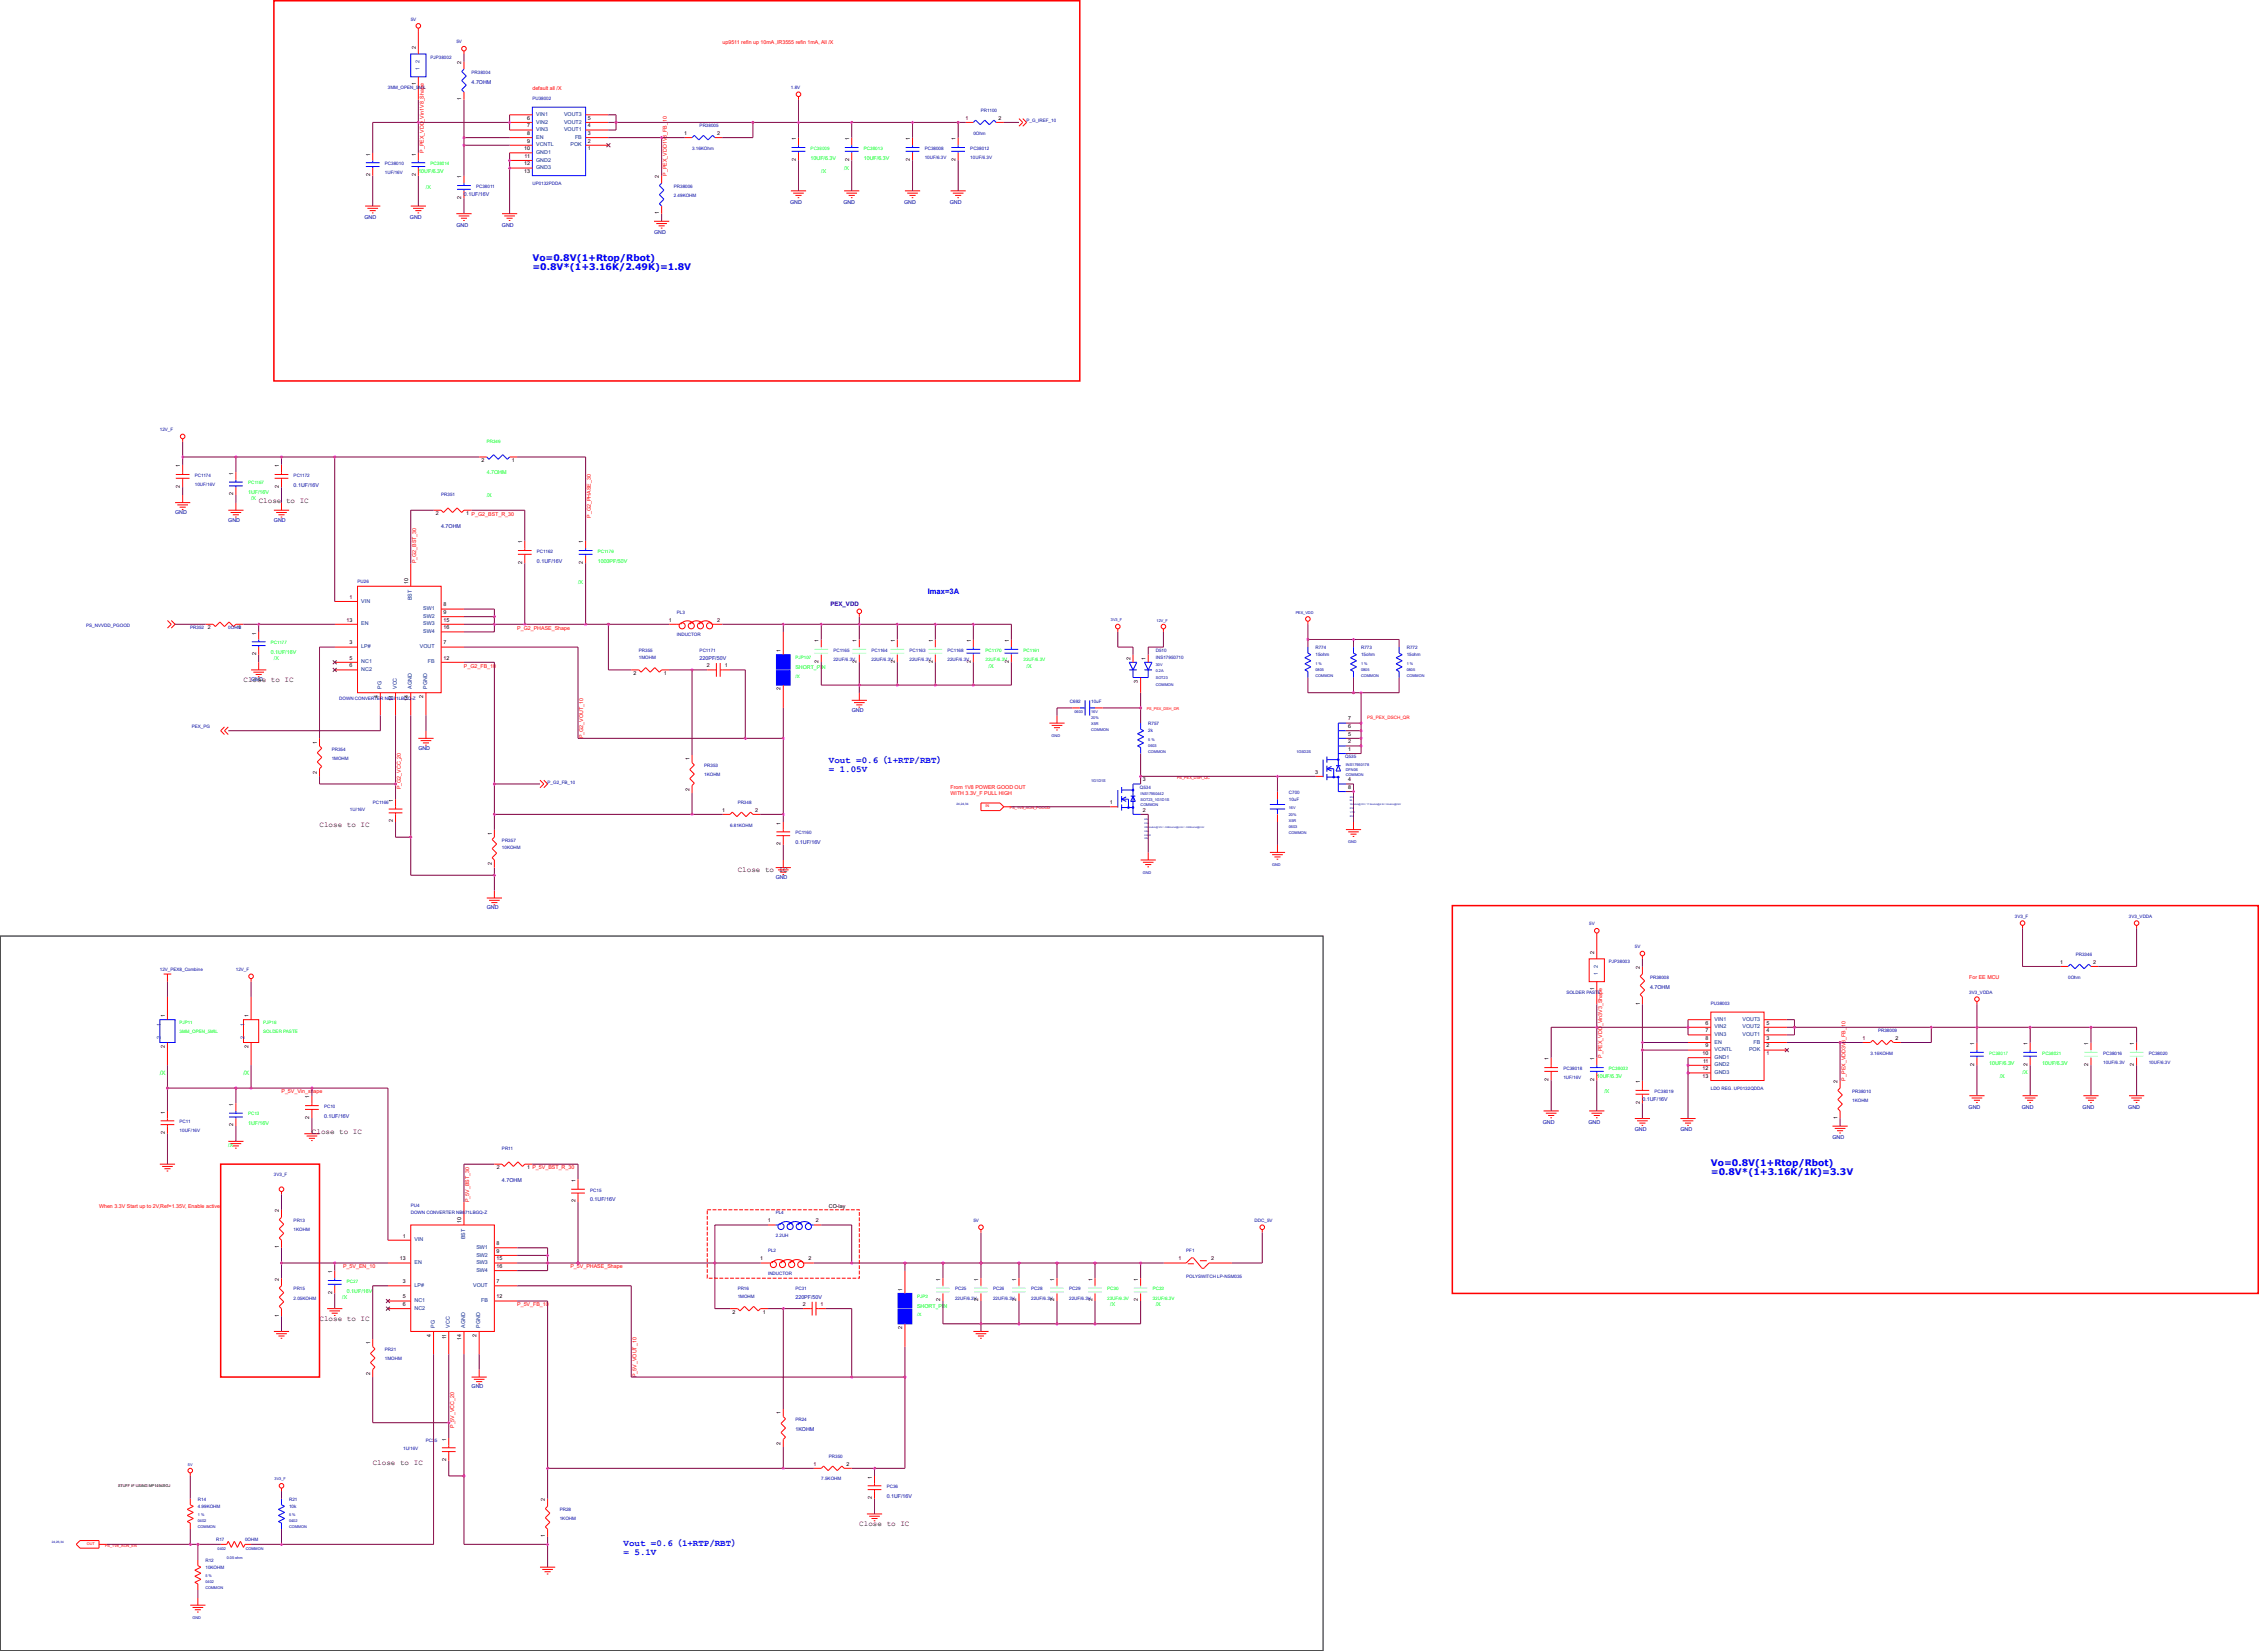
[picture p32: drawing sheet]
<svg xmlns="http://www.w3.org/2000/svg" width="271mm" height="198mm" viewBox="0 0 271 198" stroke-linecap="round" stroke-linejoin="round" font-family="sans-serif">
<defs><g id="words">
<g font-size="1.1" fill="#00f">
<text x="64" y="31.3">Vo=0.8V(1+Rtop/Rbot)</text>
<text x="64" y="32.4">=0.8V*(1+3.16K/2.49K)=1.8V</text>
<text x="99.6" y="91.6">Vout =0.6（1+RTP/RBT）</text>
<text x="99.6" y="92.7">= 1.05V</text>
<text x="205.5" y="140">Vo=0.8V(1+Rtop/Rbot)</text>
<text x="205.5" y="141.1">=0.8V*(1+3.16K/1K)=3.3V</text>
<text x="74.9" y="185.7">Vout =0.6（1+RTP/RBT）</text>
<text x="74.9" y="186.8">= 5.1V</text>
</g>
<g font-size=".9">
<text x="31.1" y="60.4">Close to IC</text>
<text x="29.3" y="81.9">Close to IC</text>
<text x="38.4" y="99.3">Close to IC</text>
<text x="88.6" y="104.8">Close to IC</text>
<text x="37.5" y="136.2">Close to IC</text>
<text x="38.4" y="158.7">Close to IC</text>
<text x="44.8" y="176">Close to IC</text>
<text x="103.2" y="183.3">Close to IC</text>
</g>
<text font-size=".9" fill="#00f" x="111.5" y="71.3">Imax=3A</text>
<text font-size=".7" fill="#0000a0" x="99.8" y="72.8">PEX_VDD</text>
<g font-size=".7" fill="#0f0">
<text x="19.2" y="129.2">/X</text>
<text x="29.3" y="129.2">/X</text>
</g>
<g font-size=".6">
<text x="49.9" y="5.9" transform="rotate(-90 49.9 5.9)">2</text>
<text x="49.9" y="10.2" transform="rotate(-90 49.9 10.2)">1</text>
<text x="55.4" y="7.7" transform="rotate(-90 55.4 7.7)">2</text>
<text x="55.4" y="12" transform="rotate(-90 55.4 12)">1</text>
<text x="63.3" y="14.4">6</text>
<text x="63.3" y="15.3">7</text>
<text x="63.3" y="16.2">8</text>
<text x="63.3" y="17.1">9</text>
<text x="70.6" y="17.1">2</text>
<text x="70.6" y="16.2">3</text>
<text x="70.6" y="15.3">4</text>
<text x="70.6" y="14.4">5</text>
<text x="82.2" y="16.2">1</text>
<text x="86.2" y="16.2">2</text>
<text x="95.6" y="16.9" transform="rotate(-90 95.6 16.9)">1</text>
<text x="102" y="16.9" transform="rotate(-90 102 16.9)">1</text>
<text x="109.3" y="16.9" transform="rotate(-90 109.3 16.9)">1</text>
<text x="114.8" y="16.9" transform="rotate(-90 114.8 16.9)">1</text>
<text x="116" y="14.4">1</text>
<text x="120" y="14.4">2</text>
<text x="44.5" y="21.1" transform="rotate(-90 44.5 21.1)">2</text>
<text x="44.5" y="18.7" transform="rotate(-90 44.5 18.7)">1</text>
<text x="49.9" y="21.1" transform="rotate(-90 49.9 21.1)">2</text>
<text x="49.9" y="18.7" transform="rotate(-90 49.9 18.7)">1</text>
<text x="55.4" y="23.9" transform="rotate(-90 55.4 23.9)">2</text>
<text x="55.4" y="21.4" transform="rotate(-90 55.4 21.4)">1</text>
<text x="63" y="18">10</text>
<text x="63" y="19.9">12</text>
<text x="63" y="20.8">13</text>
<text x="63" y="19">11</text>
<text x="70.6" y="18">1</text>
<text x="79.2" y="21.4" transform="rotate(-90 79.2 21.4)">2</text>
<text x="95.6" y="19.3" transform="rotate(-90 95.6 19.3)">2</text>
<text x="102" y="19.3" transform="rotate(-90 102 19.3)">2</text>
<text x="109.3" y="19.3" transform="rotate(-90 109.3 19.3)">2</text>
<text x="114.8" y="19.3" transform="rotate(-90 114.8 19.3)">2</text>
<text x="79.2" y="25.7" transform="rotate(-90 79.2 25.7)">1</text>
<text x="21.6" y="58.6" transform="rotate(-90 21.6 58.6)">2</text>
<text x="21.6" y="56.1" transform="rotate(-90 21.6 56.1)">1</text>
<text x="28" y="59.5" transform="rotate(-90 28 59.5)">2</text>
<text x="28" y="57" transform="rotate(-90 28 57)">1</text>
<text x="33.5" y="58.6" transform="rotate(-90 33.5 58.6)">2</text>
<text x="33.5" y="56.1" transform="rotate(-90 33.5 56.1)">1</text>
<text x="57.9" y="55.5">2</text>
<text x="61.5" y="55.5">1</text>
<text x="52.4" y="61.9">2</text>
<text x="56" y="61.9">1 P_G2_BST_R_30</text>
<text x="62.7" y="65.3" transform="rotate(-90 62.7 65.3)">1</text>
<text x="70" y="65.3" transform="rotate(-90 70 65.3)">1</text>
<text x="42" y="71.9">1</text>
<text x="49" y="70.2" transform="rotate(-90 49 70.2)">10</text>
<text x="62.7" y="67.7" transform="rotate(-90 62.7 67.7)">2</text>
<text x="70" y="67.7" transform="rotate(-90 70 67.7)">2</text>
<text x="25" y="75.6">2</text>
<text x="28.6" y="75.6">1</text>
<text x="30.8" y="76.2" transform="rotate(-90 30.8 76.2)">1</text>
<text x="41.6" y="74.7">13</text>
<text x="42" y="77.4">3</text>
<text x="53.3" y="77.4">7</text>
<text x="53.3" y="72.8">8</text>
<text x="53.3" y="73.8">9</text>
<text x="53.3" y="74.7">15</text>
<text x="53.3" y="75.6">16</text>
<text x="80.4" y="74.7">1</text>
<text x="86.2" y="74.7">2</text>
<text x="98.4" y="77.1" transform="rotate(-90 98.4 77.1)">1</text>
<text x="102.9" y="77.1" transform="rotate(-90 102.9 77.1)">1</text>
<text x="107.5" y="77.1" transform="rotate(-90 107.5 77.1)">1</text>
<text x="112.1" y="77.1" transform="rotate(-90 112.1 77.1)">1</text>
<text x="116.6" y="77.1" transform="rotate(-90 116.6 77.1)">1</text>
<text x="121.2" y="77.1" transform="rotate(-90 121.2 77.1)">1</text>
<text x="30.8" y="78.7" transform="rotate(-90 30.8 78.7)">2</text>
<text x="42" y="79.2">5</text>
<text x="42" y="80.2">6</text>
<text x="45.4" y="83.8" transform="rotate(-90 45.4 83.8)">4</text>
<text x="50.9" y="83.8" transform="rotate(-90 50.9 83.8)">2</text>
<text x="53.3" y="79.2">12</text>
<text x="76.1" y="81.1">2</text>
<text x="79.8" y="81.1">1</text>
<text x="84.9" y="80.2">2</text>
<text x="87.1" y="80.2">1</text>
<text x="93.8" y="82.9" transform="rotate(-90 93.8 82.9)">2</text>
<text x="93.8" y="78.4" transform="rotate(-90 93.8 78.4)">1</text>
<text x="98.4" y="79.6" transform="rotate(-90 98.4 79.6)">2</text>
<text x="102.9" y="79.6" transform="rotate(-90 102.9 79.6)">2</text>
<text x="107.5" y="79.6" transform="rotate(-90 107.5 79.6)">2</text>
<text x="112.1" y="79.6" transform="rotate(-90 112.1 79.6)">2</text>
<text x="116.6" y="79.6" transform="rotate(-90 116.6 79.6)">2</text>
<text x="121.2" y="79.6" transform="rotate(-90 121.2 79.6)">2</text>
<text x="135.8" y="79.3" transform="rotate(-90 135.8 79.3)">2</text>
<text x="136.7" y="82" transform="rotate(-90 136.7 82)">3</text>
<text x="137.6" y="79.3" transform="rotate(-90 137.6 79.3)">1</text>
<text x="38.1" y="89.3" transform="rotate(-90 38.1 89.3)">1</text>
<text x="47.2" y="84.2" transform="rotate(-90 47.2 84.2)">11</text>
<text x="49" y="84.2" transform="rotate(-90 49 84.2)">14</text>
<text x="162" y="89.3">2</text>
<text x="162" y="88.4">5</text>
<text x="162" y="87.5">6</text>
<text x="162" y="86.5">7</text>
<text x="38.1" y="93" transform="rotate(-90 38.1 93)">2</text>
<text x="82.8" y="95" transform="rotate(-90 82.8 95)">2</text>
<text x="82.8" y="91.3" transform="rotate(-90 82.8 91.3)">1</text>
<text x="137.3" y="93.9">3</text>
<text x="158" y="92.9">3</text>
<text x="162" y="90.2">1</text>
<text x="162" y="93.9">4</text>
<text x="162" y="94.8">8</text>
<text x="47.2" y="98.8" transform="rotate(-90 47.2 98.8)">2</text>
<text x="47.2" y="96.3" transform="rotate(-90 47.2 96.3)">1</text>
<text x="59.1" y="100.3" transform="rotate(-90 59.1 100.3)">1</text>
<text x="86.8" y="97.5">1</text>
<text x="90.7" y="97.5">2</text>
<text x="93.8" y="101.5" transform="rotate(-90 93.8 101.5)">2</text>
<text x="93.8" y="99.1" transform="rotate(-90 93.8 99.1)">1</text>
<text x="133.3" y="96.6">1</text>
<text x="137.3" y="97.5">2</text>
<text x="59.1" y="103.9" transform="rotate(-90 59.1 103.9)">2</text>
<text x="191.5" y="118.9" transform="rotate(-90 191.5 118.9)">1</text>
<text x="191.5" y="114.6" transform="rotate(-90 191.5 114.6)">2</text>
<text x="197" y="116.4" transform="rotate(-90 197 116.4)">2</text>
<text x="247.5" y="115.8">1</text>
<text x="251.5" y="115.8">2</text>
<text x="19.8" y="125.9" transform="rotate(-90 19.8 125.9)">2</text>
<text x="19.8" y="122.2" transform="rotate(-90 19.8 122.2)">1</text>
<text x="29.8" y="125.9" transform="rotate(-90 29.8 125.9)">2</text>
<text x="29.8" y="122.2" transform="rotate(-90 29.8 122.2)">1</text>
<text x="197" y="120.7" transform="rotate(-90 197 120.7)">1</text>
<text x="204.9" y="123.1">6</text>
<text x="204.9" y="124">7</text>
<text x="204.9" y="124.9">8</text>
<text x="204.9" y="125.8">9</text>
<text x="212.2" y="125.8">2</text>
<text x="212.2" y="124.9">3</text>
<text x="212.2" y="124">4</text>
<text x="212.2" y="123.1">5</text>
<text x="223.8" y="124.9">1</text>
<text x="227.7" y="124.9">2</text>
<text x="237.2" y="125.5" transform="rotate(-90 237.2 125.5)">1</text>
<text x="243.6" y="125.5" transform="rotate(-90 243.6 125.5)">1</text>
<text x="250.9" y="125.5" transform="rotate(-90 250.9 125.5)">1</text>
<text x="256.4" y="125.5" transform="rotate(-90 256.4 125.5)">1</text>
<text x="37.2" y="131.9" transform="rotate(-90 37.2 131.9)">1</text>
<text x="186" y="129.8" transform="rotate(-90 186 129.8)">2</text>
<text x="186" y="127.4" transform="rotate(-90 186 127.4)">1</text>
<text x="191.5" y="129.8" transform="rotate(-90 191.5 129.8)">2</text>
<text x="191.5" y="127.4" transform="rotate(-90 191.5 127.4)">1</text>
<text x="197" y="130.1" transform="rotate(-90 197 130.1)">1</text>
<text x="204.6" y="126.7">10</text>
<text x="204.6" y="128.6">12</text>
<text x="204.6" y="129.5">13</text>
<text x="204.6" y="127.7">11</text>
<text x="212.2" y="126.7">1</text>
<text x="220.8" y="130.1" transform="rotate(-90 220.8 130.1)">2</text>
<text x="237.2" y="128" transform="rotate(-90 237.2 128)">2</text>
<text x="243.6" y="128" transform="rotate(-90 243.6 128)">2</text>
<text x="250.9" y="128" transform="rotate(-90 250.9 128)">2</text>
<text x="256.4" y="128" transform="rotate(-90 256.4 128)">2</text>
<text x="19.8" y="136.2" transform="rotate(-90 19.8 136.2)">2</text>
<text x="19.8" y="133.8" transform="rotate(-90 19.8 133.8)">1</text>
<text x="28" y="135.3" transform="rotate(-90 28 135.3)">2</text>
<text x="28" y="132.9" transform="rotate(-90 28 132.9)">1</text>
<text x="37.2" y="134.4" transform="rotate(-90 37.2 134.4)">2</text>
<text x="197" y="132.6" transform="rotate(-90 197 132.6)">2</text>
<text x="220.8" y="134.4" transform="rotate(-90 220.8 134.4)">1</text>
<text x="59.7" y="140.4">2</text>
<text x="63.3" y="140.4">1 P_5V_BST_R_30</text>
<text x="69.1" y="142" transform="rotate(-90 69.1 142)">1</text>
<text x="33.5" y="149.9" transform="rotate(-90 33.5 149.9)">1</text>
<text x="33.5" y="145.6" transform="rotate(-90 33.5 145.6)">2</text>
<text x="48.4" y="148.7">1</text>
<text x="55.4" y="146.9" transform="rotate(-90 55.4 146.9)">10</text>
<text x="59.7" y="149.6">8</text>
<text x="69.1" y="144.4" transform="rotate(-90 69.1 144.4)">2</text>
<text x="92.2" y="146.8">1</text>
<text x="98" y="146.8">2</text>
<text x="99.6" y="145.1">CO-lay</text>
<text x="33.5" y="153.9" transform="rotate(-90 33.5 153.9)">2</text>
<text x="39.9" y="155.4" transform="rotate(-90 39.9 155.4)">2</text>
<text x="39.9" y="153" transform="rotate(-90 39.9 153)">1</text>
<text x="48" y="151.4">13</text>
<text x="48.4" y="154.1">3</text>
<text x="48.4" y="156">5</text>
<text x="59.7" y="154.1">7</text>
<text x="59.7" y="150.5">9</text>
<text x="59.7" y="156">12</text>
<text x="59.7" y="151.4">15</text>
<text x="59.7" y="152.3">16</text>
<text x="91.3" y="151.4">1</text>
<text x="97.1" y="151.4">2</text>
<text x="108.4" y="155.1" transform="rotate(-90 108.4 155.1)">1</text>
<text x="113" y="153.9" transform="rotate(-90 113 153.9)">1</text>
<text x="117.5" y="153.9" transform="rotate(-90 117.5 153.9)">1</text>
<text x="122.1" y="153.9" transform="rotate(-90 122.1 153.9)">1</text>
<text x="126.7" y="153.9" transform="rotate(-90 126.7 153.9)">1</text>
<text x="131.2" y="153.9" transform="rotate(-90 131.2 153.9)">1</text>
<text x="136.7" y="153.9" transform="rotate(-90 136.7 153.9)">1</text>
<text x="141.6" y="151.4">1</text>
<text x="145.5" y="151.4">2</text>
<text x="33.5" y="158.1" transform="rotate(-90 33.5 158.1)">1</text>
<text x="44.5" y="161.5" transform="rotate(-90 44.5 161.5)">1</text>
<text x="48.4" y="156.9">6</text>
<text x="51.8" y="160.6" transform="rotate(-90 51.8 160.6)">4</text>
<text x="53.6" y="160.9" transform="rotate(-90 53.6 160.9)">11</text>
<text x="55.4" y="160.9" transform="rotate(-90 55.4 160.9)">14</text>
<text x="57.2" y="160.6" transform="rotate(-90 57.2 160.6)">2</text>
<text x="88" y="157.8">2</text>
<text x="91.6" y="157.8">1</text>
<text x="96.4" y="156.9">2</text>
<text x="98.6" y="156.9">1</text>
<text x="108.4" y="159.7" transform="rotate(-90 108.4 159.7)">2</text>
<text x="113" y="156.3" transform="rotate(-90 113 156.3)">2</text>
<text x="117.5" y="156.3" transform="rotate(-90 117.5 156.3)">2</text>
<text x="122.1" y="156.3" transform="rotate(-90 122.1 156.3)">2</text>
<text x="126.7" y="156.3" transform="rotate(-90 126.7 156.3)">2</text>
<text x="131.2" y="156.3" transform="rotate(-90 131.2 156.3)">2</text>
<text x="136.7" y="156.3" transform="rotate(-90 136.7 156.3)">2</text>
<text x="44.5" y="165.1" transform="rotate(-90 44.5 165.1)">2</text>
<text x="53.6" y="173" transform="rotate(-90 53.6 173)">1</text>
<text x="93.8" y="173.5" transform="rotate(-90 93.8 173.5)">2</text>
<text x="93.8" y="169.9" transform="rotate(-90 93.8 169.9)">1</text>
<text x="53.6" y="175.5" transform="rotate(-90 53.6 175.5)">2</text>
<text x="97.7" y="176.1">1</text>
<text x="101.7" y="176.1">2</text>
<text x="104.7" y="177.6" transform="rotate(-90 104.7 177.6)">1</text>
<text x="65.5" y="184.6" transform="rotate(-90 65.5 184.6)">1</text>
<text x="65.5" y="180.4" transform="rotate(-90 65.5 180.4)">2</text>
<text x="104.7" y="180.1" transform="rotate(-90 104.7 180.1)">2</text>
</g>
<g font-size=".6" fill="#f00">
<text x="86.8" y="5.3">up9511 refin up 10mA ,IR3555 refin 1mA, All /X</text>
<text x="64" y="10.8">default all /X</text>
<text x="50.9" y="18.4" transform="rotate(-90 50.9 18.4)">P_PEX_VDD_Vin1V8_Shape</text>
<text x="80.1" y="21.1" transform="rotate(-90 80.1 21.1)">P_PEX_VDD1V8_FB_10</text>
<text x="71" y="62.2" transform="rotate(-90 71 62.2)">P_G2_PHASE_30</text>
<text x="50" y="67.7" transform="rotate(-90 50 67.7)">P_G2_BST_30</text>
<text x="62.1" y="75.6">P_G2_PHASE_Shape</text>
<text x="55.7" y="80.2">P_G2_FB_10</text>
<text x="70.1" y="88.7" transform="rotate(-90 70.1 88.7)">P_G2_VOUT_10</text>
<text x="48.2" y="94.8" transform="rotate(-90 48.2 94.8)">P_G2_VCC_20</text>
<text x="114.2" y="94.8">From 1V8 POWER GOOD OUT</text>
<text x="114.2" y="95.5">WITH 3.3V_F PULL HIGH</text>
<text x="236.6" y="117.6">For EE MCU</text>
<text x="33.8" y="131.3">P_5V_Vin_shape</text>
<text x="192.5" y="127.1" transform="rotate(-90 192.5 127.1)">P_PEX_VDD_Vin3V3_Shape</text>
<text x="221.7" y="129.8" transform="rotate(-90 221.7 129.8)">P_PEX_VDD3V3_FB_10</text>
<text x="11.9" y="145.1">When 3.3V Start up to 2V,Ref=1.35V, Enable active</text>
<text x="56.4" y="144.4" transform="rotate(-90 56.4 144.4)">P_5V_BST_30</text>
<text x="41.2" y="152.4">P_5V_EN_10</text>
<text x="68.5" y="152.4">P_5V_PHASE_Shape</text>
<text x="62.1" y="156.9">P_5V_FB_10</text>
<text x="76.5" y="165.4" transform="rotate(-90 76.5 165.4)">P_5V_VOUT_10</text>
<text x="54.6" y="171.5" transform="rotate(-90 54.6 171.5)">P_5V_VCC_20</text>
</g>
<g font-size=".6" fill="#004080">
<text x="50.4" y="8.4" transform="rotate(-90 50.4 8.4)">1</text>
<text x="50.4" y="7.6" transform="rotate(-90 50.4 7.6)">2</text>
<text x="64.4" y="13.9">VIN1</text>
<text x="64.4" y="14.8">VIN2</text>
<text x="64.4" y="15.8">VIN3</text>
<text x="64.4" y="16.7">EN</text>
<text x="64.4" y="17.6">VCNTL</text>
<text x="67.8" y="15.8">VOUT1</text>
<text x="67.8" y="14.8">VOUT2</text>
<text x="67.8" y="13.9">VOUT3</text>
<text x="68.5" y="17.6">POK</text>
<text x="69.1" y="16.7">FB</text>
<text x="64.4" y="18.5">GND1</text>
<text x="64.4" y="19.4">GND2</text>
<text x="64.4" y="20.3">GND3</text>
<text x="43.4" y="72.4">VIN</text>
<text x="43.4" y="77.9">LP#</text>
<text x="43.4" y="75.1">EN</text>
<text x="49.5" y="72.1" transform="rotate(-90 49.5 72.1)">BST</text>
<text x="50.4" y="77.9">VOUT</text>
<text x="50.8" y="73.3">SW1</text>
<text x="50.8" y="74.2">SW2</text>
<text x="50.8" y="75.1">SW3</text>
<text x="50.8" y="76">SW4</text>
<text x="43.4" y="79.7">NC1</text>
<text x="43.4" y="80.6">NC2</text>
<text x="45.8" y="82.8" transform="rotate(-90 45.8 82.8)">PG</text>
<text x="47.7" y="82.8" transform="rotate(-90 47.7 82.8)">VCC</text>
<text x="49.5" y="82.8" transform="rotate(-90 49.5 82.8)">AGND</text>
<text x="51.3" y="82.8" transform="rotate(-90 51.3 82.8)">PGND</text>
<text x="51.4" y="79.7">FB</text>
<text x="192" y="117.1" transform="rotate(-90 192 117.1)">1</text>
<text x="192" y="116.3" transform="rotate(-90 192 116.3)">2</text>
<text x="19.3" y="124.8" transform="rotate(-90 19.3 124.8)">2</text>
<text x="19.3" y="123.3" transform="rotate(-90 19.3 123.3)">1</text>
<text x="29.4" y="124.8" transform="rotate(-90 29.4 124.8)">2</text>
<text x="29.4" y="123.3" transform="rotate(-90 29.4 123.3)">1</text>
<text x="206" y="122.6">VIN1</text>
<text x="206" y="123.5">VIN2</text>
<text x="206" y="124.5">VIN3</text>
<text x="206" y="125.4">EN</text>
<text x="209.3" y="124.5">VOUT1</text>
<text x="209.3" y="123.5">VOUT2</text>
<text x="209.3" y="122.6">VOUT3</text>
<text x="210.7" y="125.4">FB</text>
<text x="206" y="126.3">VCNTL</text>
<text x="206" y="127.2">GND1</text>
<text x="206" y="128.1">GND2</text>
<text x="206" y="129">GND3</text>
<text x="210.1" y="126.3">POK</text>
<text x="49.8" y="149.1">VIN</text>
<text x="55.9" y="148.9" transform="rotate(-90 55.9 148.9)">BST</text>
<text x="49.8" y="154.6">LP#</text>
<text x="49.8" y="151.9">EN</text>
<text x="56.8" y="154.6">VOUT</text>
<text x="57.2" y="150">SW1</text>
<text x="57.2" y="150.9">SW2</text>
<text x="57.2" y="151.9">SW3</text>
<text x="57.2" y="152.8">SW4</text>
<text x="49.8" y="156.4">NC1</text>
<text x="49.8" y="157.3">NC2</text>
<text x="52.2" y="159.5" transform="rotate(-90 52.2 159.5)">PG</text>
<text x="54.1" y="159.5" transform="rotate(-90 54.1 159.5)">VCC</text>
<text x="55.9" y="159.5" transform="rotate(-90 55.9 159.5)">AGND</text>
<text x="57.7" y="159.5" transform="rotate(-90 57.7 159.5)">PGND</text>
<text x="57.8" y="156.4">FB</text>
</g>
<g font-size=".6" fill="#0000a0">
<text x="56.7" y="10">4.7OHM</text>
<text x="55.7" y="23.6">0.1UF/16V</text>
<text x="43.8" y="26.3">GND</text>
<text x="49.3" y="26.3">GND</text>
<text x="54.8" y="27.2">GND</text>
<text x="60.3" y="27.2">GND</text>
<text x="78.6" y="28.1">GND</text>
<text x="94.9" y="24.5">GND</text>
<text x="101.3" y="24.5">GND</text>
<text x="108.6" y="24.5">GND</text>
<text x="114.1" y="24.5">GND</text>
<text x="35.3" y="58.5">0.1UF/16V</text>
<text x="21" y="61.7">GND</text>
<text x="27.4" y="62.7">GND</text>
<text x="32.9" y="62.7">GND</text>
<text x="53" y="63.4">4.7OHM</text>
<text x="64.5" y="67.6">0.1UF/16V</text>
<text x="30.2" y="81.8">GND</text>
<text x="84.1" y="79.3">220PF/50V</text>
<text x="102.3" y="85.5">GND</text>
<text x="50.3" y="90.1">GND</text>
<text x="95.6" y="101.4">0.1UF/16V</text>
<text x="93.2" y="105.6">GND</text>
<text x="58.5" y="109.2">GND</text>
<text x="198.2" y="118.7">4.7OHM</text>
<text x="38.9" y="134.3">0.1UF/16V</text>
<text x="185.4" y="135">GND</text>
<text x="190.8" y="135">GND</text>
<text x="196.4" y="135.9">GND</text>
<text x="197.3" y="132.3">0.1UF/16V</text>
<text x="201.9" y="135.9">GND</text>
<text x="220.2" y="136.8">GND</text>
<text x="236.5" y="133.2">GND</text>
<text x="242.9" y="133.2">GND</text>
<text x="250.2" y="133.2">GND</text>
<text x="255.7" y="133.2">GND</text>
<text x="60.3" y="141.9">4.7OHM</text>
<text x="70.9" y="144.3">0.1UF/16V</text>
<text x="95.6" y="156">220PF/50V</text>
<text x="56.7" y="166.8">GND</text>
<text x="95.6" y="171.9">1KOHM</text>
<text x="106.5" y="179.9">0.1UF/16V</text>
</g>
<g font-size=".6" fill="#0f0">
<text x="50.3" y="20.8">10UF/6.3V</text>
<text x="51.2" y="22.7">/X</text>
<text x="97.4" y="19.2">10UF/6.3V</text>
<text x="98.7" y="20.8">/X</text>
<text x="101.4" y="20.4">/X</text>
<text x="103.8" y="19.2">10UF/6.3V</text>
<text x="29.8" y="59.4">1UF/16V</text>
<text x="58.5" y="57">4.7OHM</text>
<text x="58.5" y="59.6">/X</text>
<text x="30.2" y="60.1">/X</text>
<text x="69.4" y="70.2">/X</text>
<text x="71.8" y="67.6">1000PF/50V</text>
<text x="32.5" y="78.6">0.1UF/16V</text>
<text x="32.9" y="79.3">/X</text>
<text x="95.6" y="80.4">SHORT_PIN</text>
<text x="118.8" y="80.2">/X</text>
<text x="123.3" y="80.2">/X</text>
<text x="191.8" y="129.5">10UF/6.3V</text>
<text x="192.8" y="131.3">/X</text>
<text x="239" y="127.9">10UF/6.3V</text>
<text x="240.3" y="129.5">/X</text>
<text x="243" y="129.1">/X</text>
<text x="245.4" y="127.9">10UF/6.3V</text>
<text x="27.4" y="137.7">/X</text>
<text x="29.8" y="135.2">1UF/16V</text>
<text x="41.7" y="155.3">0.1UF/16V</text>
<text x="41.1" y="156">/X</text>
<text x="110.2" y="157.1">SHORT_PIN</text>
<text x="133.4" y="156.9">/X</text>
<text x="138.9" y="156.9">/X</text>
</g>
<g font-size=".5" fill="#0000a0">
<text x="49.3" y="2.5">5V</text>
<text x="54.8" y="5.2">5V</text>
<text x="46.6" y="10.7">3MM_OPEN_5MIL</text>
<text x="51.7" y="7">PJP38002</text>
<text x="56.7" y="8.9">PR38004</text>
<text x="95" y="10.7">1.8V</text>
<text x="64" y="12.1">PU38002</text>
<text x="83.1" y="18">3.16KOhm</text>
<text x="84.1" y="15.3">PR38005</text>
<text x="111.1" y="18">PC38008</text>
<text x="116.6" y="18">PC38012</text>
<text x="116.9" y="16.2">0Ohm</text>
<text x="117.9" y="13.4">PR1100</text>
<text x="123.3" y="14.7">P_G_IREF_10</text>
<text x="46.2" y="19.8">PC38010</text>
<text x="46.2" y="20.9">1UF/16V</text>
<text x="57.2" y="22.6">PC38011</text>
<text x="64" y="22.2">UP0132PDDA</text>
<text x="81" y="22.6">PR38006</text>
<text x="81" y="23.7">2.49KOHM</text>
<text x="111.1" y="19.1">10UF/6.3V</text>
<text x="116.6" y="19.1">10UF/6.3V</text>
<text x="19.2" y="51.8">12V_F</text>
<text x="23.4" y="57.3">PC1174</text>
<text x="23.4" y="58.4">10UF/16V</text>
<text x="35.3" y="57.3">PC1172</text>
<text x="53" y="59.6">PR351</text>
<text x="43" y="70.1">PU26</text>
<text x="64.5" y="66.4">PC1162</text>
<text x="10.3" y="75.4">PS_NVVDD_PGOOD</text>
<text x="22.9" y="75.5">PR352</text>
<text x="27.4" y="75.5">0OHM</text>
<text x="81.3" y="73.7">PL3</text>
<text x="81.3" y="76.5">INDUCTOR</text>
<text x="133.5" y="74.6">3V3_F</text>
<text x="139" y="74.7">12V_F</text>
<text x="155.7" y="73.7">PEX_VDD</text>
<text x="76.8" y="78.3">PR355</text>
<text x="76.8" y="79.2">1MOHM</text>
<text x="84.1" y="78.3">PC1171</text>
<text x="100.1" y="78.3">PC1165</text>
<text x="100.1" y="79.4">22UF/6.3V</text>
<text x="104.7" y="78.3">PC1164</text>
<text x="104.7" y="79.4">22UF/6.3V</text>
<text x="109.3" y="78.3">PC1163</text>
<text x="109.3" y="79.4">22UF/6.3V</text>
<text x="113.8" y="78.3">PC1168</text>
<text x="113.8" y="79.4">22UF/6.3V</text>
<text x="138.9" y="78.3">D510</text>
<text x="138.9" y="80">30V</text>
<text x="138.9" y="82.4">COMMON</text>
<text x="138.9" y="81.6">SOT23</text>
<text x="138.9" y="80.7">0.2A</text>
<text x="138.9" y="79.2">INS17950710</text>
<text x="158" y="78">R774</text>
<text x="158" y="81.3">COMMON</text>
<text x="158" y="79.8">1 %</text>
<text x="158" y="80.6">0805</text>
<text x="158" y="78.8">15ohm</text>
<text x="163.5" y="78">R773</text>
<text x="163.5" y="81.3">COMMON</text>
<text x="163.5" y="80.6">0805</text>
<text x="163.5" y="78.8">15ohm</text>
<text x="163.5" y="79.8">1 %</text>
<text x="169" y="78">R772</text>
<text x="169" y="81.3">COMMON</text>
<text x="169" y="79.8">1 %</text>
<text x="169" y="78.8">15ohm</text>
<text x="169" y="80.6">0805</text>
<text x="23" y="87.4">PEX_PG</text>
<text x="40.8" y="84.1">DOWN CONVERTER NB671LBGQ-Z</text>
<text x="126.3" y="88.5">GND</text>
<text x="128.5" y="84.5">C692</text>
<text x="129.1" y="85.7">0603</text>
<text x="131.1" y="85.7">16V</text>
<text x="131.1" y="87.9">COMMON</text>
<text x="131.1" y="87.1">X5R</text>
<text x="131.1" y="86.4">20%</text>
<text x="131.1" y="84.5">10uF</text>
<text x="137.9" y="87.1">R757</text>
<text x="137.9" y="89.7">0603</text>
<text x="137.9" y="89">5 %</text>
<text x="137.9" y="88">2k</text>
<text x="39.8" y="90.2">PR354</text>
<text x="39.8" y="91.3">1MOHM</text>
<text x="65.8" y="94.2">P_G2_FB_10</text>
<text x="84.6" y="92.2">PR353</text>
<text x="84.6" y="93.3">1KOHM</text>
<text x="131.1" y="94">1G1D1S</text>
<text x="136.9" y="94.7">Q534</text>
<text x="137" y="95.5">INS17950442</text>
<text x="137.9" y="90.4">COMMON</text>
<text x="154.8" y="95.4">C700</text>
<text x="155.8" y="90.4">1G5D2S</text>
<text x="161.6" y="91.1">Q535</text>
<text x="161.7" y="93.3">COMMON</text>
<text x="161.7" y="92">INS17950178</text>
<text x="161.7" y="92.6">DFN06</text>
<text x="42" y="97.5">1U/16V</text>
<text x="44.8" y="96.5">PC1166</text>
<text x="60.3" y="101.1">PR357</text>
<text x="87.7" y="99.3">6.81KOHM</text>
<text x="88.6" y="96.5">PR348</text>
<text x="95.6" y="100.2">PC1160</text>
<text x="137" y="96.2">SOT23_1G1D1S</text>
<text x="137" y="96.8">COMMON</text>
<text x="154.8" y="100.2">COMMON</text>
<text x="154.8" y="99.5">0603</text>
<text x="154.8" y="98.7">X5R</text>
<text x="154.8" y="98">20%</text>
<text x="154.8" y="97.2">16V</text>
<text x="154.8" y="96.2">10uF</text>
<text x="162" y="101.3">GND</text>
<text x="60.3" y="102">10KOHM</text>
<text x="137.3" y="105">GND</text>
<text x="152.8" y="104">GND</text>
<text x="190.9" y="111.2">5V</text>
<text x="196.4" y="113.9">5V</text>
<text x="242.1" y="110.2">3V3_F</text>
<text x="255.8" y="110.2">3V3_VDDA</text>
<text x="19.2" y="116.6">12V_PEX8_Combine</text>
<text x="28.3" y="116.6">12V_F</text>
<text x="188.2" y="119.4">SOLDER PASTE</text>
<text x="193.3" y="115.7">PJP38003</text>
<text x="198.2" y="117.6">PR38008</text>
<text x="236.6" y="119.4">3V3_VDDA</text>
<text x="248.5" y="117.6">0Ohm</text>
<text x="249.4" y="114.8">PR3346</text>
<text x="205.5" y="120.8">PU38003</text>
<text x="225.6" y="124">PR38009</text>
<text x="187.8" y="128.5">PC38018</text>
<text x="187.8" y="129.6">1UF/16V</text>
<text x="198.8" y="131.3">PC38019</text>
<text x="205.5" y="130.9">LDO REG. UP0132QDDA</text>
<text x="222.5" y="131.3">PR38010</text>
<text x="224.7" y="126.7">3.16KOHM</text>
<text x="252.7" y="126.7">PC38016</text>
<text x="252.7" y="127.8">10UF/6.3V</text>
<text x="258.2" y="126.7">PC38020</text>
<text x="258.2" y="127.8">10UF/6.3V</text>
<text x="21.6" y="134.9">PC11</text>
<text x="21.6" y="136">10UF/16V</text>
<text x="38.9" y="133.1">PC10</text>
<text x="222.5" y="132.4">1KOHM</text>
<text x="32.9" y="141.3">3V3_F</text>
<text x="60.3" y="138.1">PR11</text>
<text x="70.9" y="143.1">PC15</text>
<text x="35.3" y="146.8">PR13</text>
<text x="35.3" y="147.9">1KOHM</text>
<text x="49.3" y="145">PU4</text>
<text x="49.3" y="145.9">DOWN CONVERTER NB671LBGQ-Z</text>
<text x="93.2" y="145.9">PL4</text>
<text x="93.2" y="148.6">2.2UH</text>
<text x="116.9" y="146.8">5V</text>
<text x="150.7" y="146.8">DDC_5V</text>
<text x="35.3" y="155">PR15</text>
<text x="88.6" y="155">PR16</text>
<text x="88.6" y="155.9">1MOHM</text>
<text x="92.3" y="150.4">PL2</text>
<text x="92.3" y="153.2">INDUCTOR</text>
<text x="95.6" y="155">PC31</text>
<text x="114.7" y="155">PC25</text>
<text x="119.3" y="155">PC26</text>
<text x="123.9" y="155">PC28</text>
<text x="128.4" y="155">PC29</text>
<text x="142.5" y="150.4">PF1</text>
<text x="142.5" y="153.5">POLYSWITCH LP-NSM035</text>
<text x="35.3" y="156.1">2.05KOHM</text>
<text x="114.7" y="156.1">22UF/6.3V</text>
<text x="119.3" y="156.1">22UF/6.3V</text>
<text x="123.9" y="156.1">22UF/6.3V</text>
<text x="128.4" y="156.1">22UF/6.3V</text>
<text x="46.2" y="162.3">PR21</text>
<text x="46.2" y="163.4">1MOHM</text>
<text x="51.2" y="173.3">PC35</text>
<text x="95.6" y="170.7">PR24</text>
<text x="22.6" y="176.1">5V</text>
<text x="33" y="177.8">3V3_F</text>
<text x="48.4" y="174.2">1U/16V</text>
<text x="98.7" y="177.8">7.5KOHM</text>
<text x="99.6" y="175.1">PR350</text>
<text x="106.5" y="178.8">PC36</text>
<text x="23.8" y="180.3">R14</text>
<text x="23.8" y="181.1">4.99KOHM</text>
<text x="23.8" y="183.6">COMMON</text>
<text x="23.8" y="182.9">0402</text>
<text x="23.8" y="182.1">1 %</text>
<text x="26" y="185.1">R17</text>
<text x="29.4" y="185.1">0OHM</text>
<text x="34.7" y="180.3">R21</text>
<text x="34.7" y="183.6">COMMON</text>
<text x="34.7" y="182.9">0402</text>
<text x="34.7" y="181.1">10k</text>
<text x="34.7" y="182.1">5 %</text>
<text x="67.3" y="181.5">PR28</text>
<text x="67.3" y="182.6">1KOHM</text>
<text x="24.7" y="187.6">R12</text>
<text x="24.7" y="189.4">5 %</text>
<text x="24.7" y="188.4">10KOHM</text>
<text x="24.7" y="190.2">0402</text>
<text x="24.7" y="190.9">COMMON</text>
<text x="26.1" y="186.2">0402</text>
<text x="27.2" y="187.3">0.05 ohm</text>
<text x="29.5" y="186.2">COMMON</text>
<text x="23.1" y="194.5">GND</text>
</g>
<g font-size=".5" fill="#00ff40">
<text x="97.4" y="18">PC38009</text>
<text x="239" y="126.7">PC38017</text>
</g>
<g font-size=".5" fill="#0f0">
<text x="103.8" y="18">PC38013</text>
<text x="51.7" y="19.8">PC38014</text>
<text x="58.5" y="53.2">PR349</text>
<text x="29.8" y="58.2">PC1167</text>
<text x="71.8" y="66.4">PC1176</text>
<text x="32.5" y="77.4">PC1177</text>
<text x="95.6" y="79.2">PJP107</text>
<text x="95.6" y="81.4">/X</text>
<text x="118.4" y="78.3">PC1170</text>
<text x="118.4" y="79.4">22UF/6.3V</text>
<text x="123" y="78.3">PC1161</text>
<text x="123" y="79.4">22UF/6.3V</text>
<text x="21.6" y="123">PJP11</text>
<text x="21.6" y="124.1">3MM_OPEN_5MIL</text>
<text x="31.6" y="123">PJP16</text>
<text x="31.6" y="124.1">SOLDER PASTE</text>
<text x="193.3" y="128.5">PC38022</text>
<text x="245.4" y="126.7">PC38021</text>
<text x="29.8" y="134">PC12</text>
<text x="41.7" y="154.1">PC27</text>
<text x="110.2" y="155.9">PJP2</text>
<text x="133" y="155">PC30</text>
<text x="138.5" y="155">PC32</text>
<text x="110.2" y="158.1">/X</text>
<text x="133" y="156.1">22UF/6.3V</text>
<text x="138.5" y="156.1">22UF/6.3V</text>
</g>
<g font-size=".5" fill="#f00">
<text x="137.8" y="85.3">PS_PEX_DSH_DR</text>
<text x="164.3" y="86.3">PS_PEX_DSCH_QR</text>
<text x="141.4" y="93.5">PS_PEX_DSH_QC</text>
<text x="118.4" y="97">IN</text>
<text x="121.3" y="97.2">PS_1V8_AON_PGOOD</text>
<text x="10.4" y="185.6">OUT</text>
<text x="12.6" y="185.8">PS_1V8_AON_EN</text>
</g>
<text font-size=".5" x="14.2" y="178.6">STUFF IF USING MP1494SGJ</text>
<g font-size=".4" fill="#0000a0">
<text x="114.9" y="96.7">24,24,34</text>
<text x="6.2" y="185.3">24,26,34</text>
</g>
<g font-size=".3" fill="#0000a0">
<text x="162.2" y="95.8">30V</text>
<text x="137.5" y="99">0.3A</text>
<text x="137.5" y="100.4">0.35W</text>
<text x="137.5" y="99.5">2000mohm@10V / -1000mohm@4.5V / -1000mohm@2.5V</text>
<text x="137.5" y="98.6">60V</text>
<text x="137.5" y="99.9">0.8A</text>
<text x="137.5" y="100.8">20V</text>
<text x="162.2" y="96.7">12mohm@10V / 17.5mohm@4.5V / 0mohm@2.5V</text>
<text x="162.2" y="98.1">20V</text>
<text x="162.2" y="97.6">1.7W</text>
<text x="162.2" y="97.2">27A</text>
<text x="162.2" y="96.3">9A</text>
</g>
</g></defs>
<g fill="none" stroke="#f00" stroke-width=".12">
<path d="M44.8 18.4v.9M50.3 3.4v3.1M50.3 9.2v2.8M50.3 18.4v.9M55.7 6.1v.4M55.7 7.4v.9M55.7 11.1v.9M61.2 17.4h2.8M61.2 16.5h2.8M61.2 15.6h2.8M61.2 14.7h2.8M61.2 13.8h2.8"/>
<path d="M61.2 18.4h2.8M61.2 19.3h2.8M70.4 17.4h2.7M70.4 16.5h2.7M70.4 15.6h2.7M70.4 14.7h2.7M70.4 13.8h2.7M82.2 16.5h.9M85.9 16.5h.9M95.9 11.6v.4M95.9 16.5v.9M95.9 18.4v.9"/>
<path d="M102.3 16.5v.9M102.3 18.4v.9M109.6 16.5v.9M109.6 18.4v.9M115.1 16.5v.9M115.1 18.4v.9M116 14.7h.9M119.7 14.7h.9M43.9 24.8h1.8M44.1 25h1.3M44.4 25.3h.7M44.7 25.6h.2"/>
<path d="M44.8 20.2v.9M49.3 24.8h1.9M49.6 25h1.3M49.9 25.3h.7M50.2 25.6h.2M50.3 20.2v.9M54.8 25.7h1.9M55.1 25.9h1.3M55.4 26.2h.7M55.7 26.5h.1M55.7 21.1v.9M55.7 22.9v.9"/>
<path d="M60.3 25.7h1.8M60.6 25.9h1.3M60.9 26.2h.7M61.1 26.5h.2M61.2 20.2h2.8M78.6 26.6h1.8M78.9 26.9h1.2M79.1 27.1h.8M79.4 27.4h.2M79.5 21.1v.9M79.5 24.8v.9M95 22.9h1.8"/>
<path d="M95.3 23.2h1.3M95.6 23.5h.7M95.8 23.7h.2M101.4 22.9h1.8M101.7 23.2h1.3M102 23.5h.7M102.2 23.7h.2M108.7 22.9h1.8M109 23.2h1.3M109.3 23.5h.7M109.5 23.7h.2M114.2 22.9h1.8"/>
<path d="M114.5 23.2h1.3M114.7 23.5h.8M115 23.7h.2M21.1 57h1.7M21.1 57.5h1.7M21.9 52.7v.4M21.9 55.8v1.2M21.9 57.5v1.1M21.9 59.5v.9M28.3 56.7v.9M28.3 58.6v.9M33 57h1.6"/>
<path d="M33 57.5h1.6M33.8 55.8v1.2M33.8 57.5v1.1M57.6 54.9h.9M61.2 54.9h.9M21 60.4h1.9M21.3 60.7h1.3M21.6 60.9h.7M21.9 61.2h.1M24.7 75h.9M27.4 61.3h1.9M27.7 61.6h1.3"/>
<path d="M28 61.8h.7M28.2 62.1h.2M28.3 60.4v.9M28.3 75h1M31.1 75.9v.9M31.1 77.7v.9M31.1 79.6v.9M32.9 61.3h1.8M33.2 61.6h1.3M33.5 61.8h.7M33.7 62.1h.2M33.8 60.4v.9"/>
<path d="M40.2 75h2.8M40.2 72.3h2.8M40.2 77.7h2.8M40.2 79.6h2.8M43 70.4h10v12.8h-10zM49.3 67.7v2.7M52.1 61.3h.9M53 75h2.7M53 77.7h2.7M53 79.6h2.7M53 73.2h2.7M53 74.1h2.7"/>
<path d="M53 75.9h2.7M55.7 61.3h1M62.2 66.1h1.7M62.2 66.6h1.7M63 64.9v1.2M63 66.6v1.1M70.4 64.9v1M70.4 66.8v.9M80.4 75h1.2M83.3 74.9a1 1 0 0 0-1.5 .1M84.4 74.9a1.01 1.01 0 0 0-1.5 .1M85.5 74.9a1 1 0 0 0-1.5 .1"/>
<path d="M85.5 75h1.3M86.1 79.7v1.6M86.5 79.7v1.6M94.1 75.9v2.7M98.7 76.8v.9M98.7 78.6v1M103.2 73.7v.4M103.2 76.8v.9M103.2 78.6v1M107.8 76.8v.9M107.8 78.6v1M112.4 76.8v.9"/>
<path d="M112.4 78.6v1M116.9 76.8v.9M116.9 78.6v1M121.5 76.8v.9M121.5 78.6v1M134.3 75.5v.4M136.1 78.6v1M137.9 78.6v1M139.8 75.5v.4M157.1 74.6v.4M30.2 80.5h1.8M30.4 80.7h1.3"/>
<path d="M30.7 81h.7M31 81.3h.2M38.4 88.7v.9M38.4 92.3v1M40.2 80.5h2.8M45.7 83.2v2.8M46.7 97.2h1.6M46.7 97.6h1.6M47.5 83.2v2.8M47.5 96v1.2M47.5 97.6v1.1M49.3 83.2v2.8"/>
<path d="M50.3 88.7h1.8M50.5 89h1.3M50.8 89.2h.7M51.1 89.5h.2M51.2 83.2v2.8M51.2 87.8v.9M59.4 99.7v.9M75.8 80.5h.9M79.5 80.5h.9M83.1 90.7v.9M83.1 94.4v.9M85 80.5h1.1"/>
<path d="M86.5 80.5h1.2M86.8 97.8h.9M90.5 97.8h.9M93.3 99.9h1.6M94.1 82.3v2.7M94.1 98.7v1.2M102.3 84.1h1.9M102.6 84.4h1.3M102.9 84.7h.7M103.1 84.9h.2M103.2 83.2v.9M120.1 96.5h-2.2v.9h2.2"/>
<path d="M120.6 96.9h.9M126.1 86.9h1.8M126.3 87.1h1.3M126.6 87.4h.8M126.9 87.7h.2M127 86v.9M128.8 85h.9M131.6 85h.9M133.4 96.9h.9M137 81.4v1.8M153.5 95.1v.9M153.5 97.8v.9"/>
<path d="M158 93.3h1M161.7 99.7h1.8M162 99.9h1.3M162.6 98.7v1M19.7 117h.9M20.1 117v.9M20.1 119.8v2.7M30.2 117.6v.3M30.2 119.8v2.7M58.5 107.9h1.8M58.8 108.1h1.2M59 108.4h.8"/>
<path d="M59.3 108.7h.2M59.4 103.3v.9M59.4 107v.9M93.2 104.2h1.8M93.3 100.4h1.6M93.5 104.5h1.2M93.7 104.8h.8M94 105h.2M94.1 100.4v1.1M94.1 103.3v.9M137 103.3h1.9M137.3 103.6h1.3"/>
<path d="M137.6 103.9h.7M137.9 104.1h.1M137.9 102.4v.9M152.6 102.4h1.8M152.8 102.7h1.3M153.1 102.9h.7M153.4 103.2h.2M153.5 101.5v.9M162.2 100.2h.8M162.5 100.5h.2M190.9 115.2h1.9v2.7h-1.9zM191.8 112.1v3.1"/>
<path d="M191.8 117.9v2.8M197.3 114.8v.4M197.3 116.1v.9M197.3 119.8v.9M243 111.2v.3M247.6 116.1h.9M251.2 116.1h.9M256.7 111.2v.3M19.2 139.8h1.8M19.3 134.6h1.6M19.3 135.1h1.6M20.1 125.2v2.8"/>
<path d="M20.1 133.5v1.1M20.1 135.1v1.1M27.4 137.1h1.9M27.7 137.4h1.3M28 137.7h.7M28.2 137.9h.2M28.3 132.5v1M28.3 134.4v.9M29.3 122.5h1.8v2.7h-1.8zM30.2 125.2v2.8M36.6 136.2h1.8M36.7 132.8h1.6"/>
<path d="M36.7 133.3h1.6M36.8 136.5h1.3M37.1 136.7h.7M37.4 137h.2M37.5 131.6v1.2M37.5 133.3v1.1M59.4 139.8h.9M63 139.8h1M185.4 133.5h1.9M185.5 128.2h1.7M185.5 128.7h1.7M185.7 133.7h1.3"/>
<path d="M186 134h.7M186.3 134.3h.2M186.4 127.1v1.1M186.4 128.7v1.1M190.9 133.5h1.9M191.2 133.7h1.3M191.5 134h.7M191.7 134.3h.2M191.8 127.1v.9M191.8 128.9v.9M196.4 134.4h1.8M196.5 131h1.6"/>
<path d="M196.5 131.4h1.6M196.7 134.6h1.3M197 134.9h.7M197.2 135.2h.2M197.3 129.8v1.2M197.3 131.4v1.1M201.9 134.4h1.8M202.2 134.6h1.2M202.4 134.9h.8M202.7 135.2h.2M202.8 125.2h2.7M202.8 126.1h2.7"/>
<path d="M202.8 124.3h2.7M202.8 123.4h2.7M202.8 122.5h2.7M202.8 127.1h2.7M202.8 128h2.7M202.8 128.9h2.7M205.5 121.6h6.4v8.2h-6.4zM211.9 125.2h2.8M211.9 126.1h2.8M211.9 124.3h2.8M211.9 123.4h2.8M211.9 122.5h2.8"/>
<path d="M220.2 135.3h1.8M220.4 135.6h1.3M220.7 135.8h.7M221 136.1h.2M221.1 129.8v.9M221.1 133.5v.9M223.8 125.2h.9M227.5 125.2h.9M236.6 131.6h1.8M236.9 131.9h1.3M237.1 132.2h.8M237.4 132.4h.2"/>
<path d="M237.5 120.3v.4M237.5 125.2v.9M237.5 127.1v.9M243 131.6h1.8M243.3 131.9h1.2M243.5 132.2h.8M243.8 132.4h.2M243.9 125.2v.9M243.9 127.1v.9M250.3 131.6h1.8M250.6 131.9h1.3M250.8 132.2h.8"/>
<path d="M251.1 132.4h.2M251.2 125.2v.9M251.2 127.1v.9M255.8 131.6h1.8M256.1 131.9h1.2M256.3 132.2h.8M256.6 132.4h.2M256.7 125.2v.9M256.7 127.1v.9M19.5 140.1h1.3M19.8 140.4h.7M20 140.7h.2"/>
<path d="M32.9 159.9h1.8M33.8 143.1v.4M33.8 145.3v.9M33.8 149v.9M33.8 153.5v1M33.8 157.2v.9M39.3 157.2h1.8M39.6 157.5h1.3M39.8 157.7h.8M40.1 158h.2M40.2 152.6v.9M40.2 154.5v.9"/>
<path d="M46.6 151.7h2.7M46.6 149h2.7M46.6 154.5h2.7M46.6 156.3h2.7M46.6 157.2h2.7M49.3 147.2h10.1v12.7h-10.1zM52.1 159.9v2.8M53.9 159.9v2.8M55.7 144.4v2.8M55.7 159.9v2.8M57.6 159.9v2.8M59.4 151.7h2.7"/>
<path d="M59.4 154.5h2.7M59.4 156.3h2.7M59.4 149.9h2.7M59.4 150.8h2.7M59.4 152.6h2.7M68.6 142.9h1.7M68.6 143.3h1.7M69.4 141.7v1.2M69.4 143.3v1.1M87.7 157.2h.9M91.4 151.7h1.2M91.4 157.2h.9"/>
<path d="M92.3 147.2h.9M94.3 151.6a1 1 0 0 0-1.6 .1M95.4 151.6a1 1 0 0 0-1.6 .1M96.5 151.6a1 1 0 0 0-1.6 .1M96.5 151.7h1.3M96.5 157.2h1.1M97.6 156.4v1.6M97.8 147.2h.9M98 157.2h1.2M98 156.4v1.6M108.7 152.6v2.8M108.7 159v2.8"/>
<path d="M113.3 153.5v1M113.3 155.4v.9M116.9 159.9h1.9M117.9 147.7v.4M117.9 153.5v1M117.9 155.4v.9M122.4 153.5v1M122.4 155.4v.9M127 153.5v1M127 155.4v.9M131.6 153.5v1M131.6 155.4v.9"/>
<path d="M137 153.5v1M137 155.4v.9M139.8 151.7h2.7M142.7 151.8h.7M143.1 151.2a.23 .23 0 0 1 .3 0M144.2 151.4h.8M144.3 152.3a.23 .23 0 0 0 .4 0M145.3 151.7h2.7M151.7 147.7v.4M22.9 176.9v.4M33.2 160.2h1.3M33.5 160.5h.7"/>
<path d="M33.7 160.8h.2M33.8 178.8v.3M44.8 160.9v.9M44.8 164.5v.9M53.1 173.9h1.6M53.1 174.4h1.6M53.9 172.7v1.2M53.9 174.4v1.1M56.7 165.4h1.8M56.9 165.7h1.3M57.2 166h.7M57.5 166.2h.2"/>
<path d="M57.6 164.5v.9M94.1 169.3v.9M94.1 172.9v.9M97.8 176.4h.9M101.4 176.4h.9M104.2 178.5h1.7M104.2 178.9h1.7M105.1 177.3v1.2M105.1 178.9v1.1M117.2 160.2h1.3M117.5 160.5h.7M117.8 160.8h.1"/>
<path d="M9.6 185.1h2.3v.9h-2.3M11.9 185.5h.9M22.9 180v.8M22.9 183v.7M22.9 192.8h1.8M23.1 193.1h1.3M23.4 193.4h.7M23.7 193.6h.2M23.8 187.3v.8M23.8 190.3v.7M23.8 191.9v.9M26.5 185.5h.7"/>
<path d="M29.4 185.5h.8M64.9 188.3h1.8M65.1 188.5h1.3M65.4 188.8h.8M65.7 189.1h.2M65.8 180v.9M65.8 183.7v.9M104.2 181.9h1.8M104.4 182.1h1.3M104.7 182.4h.7M105 182.7h.2"/>
<circle cx="50.3" cy="3.1" r=".27"/>
<circle cx="55.7" cy="5.8" r=".27"/>
<circle cx="95.9" cy="11.3" r=".27"/>
<circle cx="21.9" cy="52.4" r=".27"/>
<circle cx="82" cy="75.2" r=".37"/>
<circle cx="83.1" cy="75.2" r=".37"/>
<circle cx="84.1" cy="75.2" r=".37"/>
<circle cx="85.2" cy="75.2" r=".37"/>
<circle cx="103.2" cy="73.4" r=".27"/>
<circle cx="134.3" cy="75.3" r=".27"/>
<circle cx="139.8" cy="75.3" r=".27"/>
<circle cx="157.1" cy="74.4" r=".27"/>
<circle cx="30.2" cy="117.3" r=".27"/>
<circle cx="191.8" cy="111.8" r=".27"/>
<circle cx="197.3" cy="114.5" r=".27"/>
<circle cx="243" cy="110.9" r=".27"/>
<circle cx="256.7" cy="110.9" r=".27"/>
<circle cx="237.5" cy="120" r=".27"/>
<circle cx="33.8" cy="142.9" r=".27"/>
<circle cx="92.9" cy="151.9" r=".37"/>
<circle cx="94" cy="151.9" r=".37"/>
<circle cx="95.1" cy="151.9" r=".37"/>
<circle cx="96.2" cy="151.9" r=".37"/>
<circle cx="117.9" cy="147.4" r=".27"/>
<circle cx="151.7" cy="147.4" r=".27"/>
<circle cx="22.9" cy="176.7" r=".27"/>
<circle cx="33.8" cy="178.5" r=".27"/>
</g>
<g fill="none" stroke="#00f" stroke-width=".12">
<path d="M44 19.5h1.6M44.8 19.3v.2M49.3 6.5h1.9v2.7h-1.9zM49.4 19.5h1.7M50.3 19.3v.2M64 12.9h6.4v8.2h-6.4zM95.1 17.7h1.7M95.1 18.2h1.7M95.9 17.4v.3M95.9 18.2v.2M101.5 17.7h1.6M101.5 18.2h1.6"/>
<path d="M102.3 17.4v.3M102.3 18.2v.2M108.8 17.7h1.7M108.8 18.2h1.7M109.6 17.4v.3M109.6 18.2v.2M114.3 17.7h1.6M114.3 18.2h1.6M115.1 17.4v.3M115.1 18.2v.2M44 20h1.6M44.8 20v.2"/>
<path d="M49.4 20h1.7M50.3 20v.2M54.9 22.3h1.7M54.9 22.7h1.7M55.7 22v.3M55.7 22.7v.2M27.5 57.9h1.7M27.5 58.4h1.7M28.3 57.6v.3M28.3 58.4v.2M30.3 77.1h1.6M30.3 77.5h1.6"/>
<path d="M31.1 76.8v.3M31.1 77.5v.2M69.5 66.1h1.7M69.5 66.6h1.7M70.4 65.9v.2M70.4 66.6v.2M116.1 78h1.7M116.1 78.5h1.7M116.9 77.7v.3M116.9 78.5v.1M120.7 78h1.6M120.7 78.5h1.6"/>
<path d="M121.5 77.7v.3M121.5 78.5v.1M135.7 79.6h.9M137.5 79.6h.9M157.1 77.7v.8M162.6 77.7v.8M168.1 77.7v.8M129.7 85h.7M130.4 84.1v1.9M130.9 85h.7M130.9 84.1v1.9M134.3 94.9v2.1"/>
<path d="M134.8 94.9h1.3M134.8 97h1.3M134.8 94.5v.8M134.8 95.6v.8M134.8 96.6v.8M134.8 96h.8v1M135.7 80.5h.9M135.8 95.6h.6M135.8 96.3h.6M136.1 80.5v.9h1.8v-.9M137 86.9v.7M137 89.8v.7"/>
<path d="M137 94.2h-.9v3.6h.9M137.5 80.5h.9M152.6 96.6h1.8M152.6 97.2h1.8M153.5 96v.6M153.5 97.2v.6M157.1 80.7v.7M159 91.3v2.1M159.4 92.3h.8v1.1M159.4 91.3h1.4M159.4 90.9v.7M159.4 92v.7"/>
<path d="M159.4 93v.7M159.4 93.4h1.4M160.5 92h.6M160.5 92.6h.6M160.8 94.2h.9M160.8 89.6h.9M160.8 88.7h.9M160.8 87.8h.9M160.8 90.5h.9M160.8 93.3v1.8h.9M161.7 86.9h-.9v5.1M162.6 80.7v.7"/>
<path d="M168.1 80.7v.7M19.2 122.5h1.8v2.7h-1.8zM27.5 133.7h1.7M27.5 134.2h1.7M28.3 133.5v.2M28.3 134.2v.2M191 128.2h1.7M191 128.7h1.7M191.8 128v.2M191.8 128.7v.2M236.7 126.4h1.6M236.7 126.9h1.6"/>
<path d="M237.5 126.1v.3M237.5 126.9v.2M243.1 126.4h1.6M243.1 126.9h1.6M243.9 126.1v.3M243.9 126.9v.2M39.4 153.8h1.6M39.4 154.3h1.6M40.2 153.5v.3M40.2 154.3v.2M93.2 147.2h.3M95.2 147.1a1 1 0 0 0-1.6 .1"/>
<path d="M96.3 147.1a1.01 1.01 0 0 0-1.6 .1M97.4 147.1a1 1 0 0 0-1.6 .1M97.4 147.2h.4M33.8 180v.8M33.8 183v.7"/>
<circle cx="135.6" cy="97" r=".09"/>
<circle cx="136.1" cy="94.9" r=".09"/>
<circle cx="136.1" cy="97" r=".09"/>
<circle cx="160.2" cy="93.4" r=".09"/>
<circle cx="160.8" cy="93.4" r=".09"/>
<circle cx="160.8" cy="91.3" r=".09"/>
<circle cx="93.8" cy="147.3" r=".37"/>
<circle cx="94.9" cy="147.3" r=".37"/>
<circle cx="96" cy="147.3" r=".37"/>
<circle cx="97.1" cy="147.3" r=".37"/>
</g>
<g fill="#000" stroke="#00f" stroke-width=".12">
<path d="M55.5 8.6l.2-.3zM55.5 9.7l.5-.6zM55.5 10.8l.5-.6zM55.5 10.8l.2 .3zM55.5 8.6l.5 .5zM55.5 9.7l.5 .5zM83.1 16.5l.3-.2zM83.4 16.3l.6 .5zM84.5 16.3l-.5 .5zM84.5 16.3l.6 .5zM85.1 16.8l.5-.5zM85.6 16.3l.3 .2z"/>
<path d="M117.2 14.4l-.3 .3zM117.2 14.4l.6 .6zM118.3 14.4l-.5 .6zM118.3 14.4l.6 .6zM119.4 14.4l-.5 .6zM119.4 14.4l.3 .3zM79.5 22l-.3 .3zM79.8 22.8l-.6 .6zM79.8 23.9l-.6 .6zM79.2 24.5l.3 .3zM79.2 22.3l.6 .5zM79.2 23.4l.6 .5z"/>
<path d="M58.5 54.9l.3 .3zM59.3 54.6l-.5 .6zM59.3 54.6l.6 .6zM60.4 54.6l-.5 .6zM60.4 54.6l.5 .6zM61.2 54.9l-.3 .3zM136.6 79.6l-.5 .9zM138.4 79.6l-.5 .9zM156.8 79.7l.7 .4zM156.8 79.7l.7-.3zM156.8 79l.7-.4zM156.8 79l.7 .4z"/>
<path d="M157.1 78.5l.4 .1zM162.2 79.7l.8 .4zM162.2 79.7l.8-.3zM162.2 79l.8-.4zM162.2 79l.8 .4zM162.6 78.5l.4 .1zM167.7 79.7l.8 .4zM167.7 79.7l.8-.3zM167.7 79l.8-.4zM167.7 79l.8 .4zM168.1 78.5l.4 .1zM134.8 96l.5-.3z"/>
<path d="M134.8 96l.5 .3zM136.1 95.6l-.3 .7zM135.7 79.6l.4 .9zM136.1 95.6l.3 .7zM136.7 89.6l.3 .2zM136.7 88.9l.7 .3zM136.7 88.9l.7-.4zM136.7 88.1l.7-.3zM136.7 89.6l.7-.4zM136.7 88.1l.7 .4zM137 87.6l.4 .2zM137.5 79.6l.4 .9z"/>
<path d="M156.8 80.5l.3 .2zM156.8 80.5l.7-.4zM159.4 92.3l.6-.2zM159.4 92.3l.6 .3zM160.8 92l-.3 .6zM160.8 92l.3 .6zM162.2 80.5l.4 .2zM162.2 80.5l.8-.4zM167.7 80.5l.4 .2zM167.7 80.5l.8-.4zM248.7 115.8l-.2 .3zM248.7 115.8l.6 .6z"/>
<path d="M249.3 116.4l.5-.6zM249.8 115.8l.6 .6zM250.9 115.8l-.5 .6zM250.9 115.8l.3 .3zM33.5 182.8l.3 .2zM33.5 182l.7 .4zM33.5 182l.7-.3zM33.5 181.3l.7-.4zM33.5 182.8l.7-.4zM33.5 181.3l.7 .4zM33.8 180.8l.4 .1z"/>
</g>
<g fill="#000" stroke="#f00" stroke-width=".12">
<path d="M122.4 15.2l.5-.5zM122.4 14.2l.5 .5zM122.9 15.2l.4-.5zM122.9 14.2l.4 .5zM20.1 75.4l.5-.4zM20.1 74.5l.5 .5zM20.6 74.5l.4 .5zM21 75l-.4 .4zM25.6 75l.3 .3zM26.4 74.7l-.5 .6zM26.4 74.7l.6 .6zM27.5 74.7l-.5 .6z"/>
<path d="M27.5 74.7l.6 .6zM28.3 75l-.2 .3zM53 61.3l.3 .3zM53.8 61l-.5 .6zM53.8 61l.6 .6zM54.9 61l-.5 .6zM54.9 61l.6 .6zM55.7 61.3l-.2 .3zM27 87.3l-.5 .5zM26.5 87.8l.5 .4zM27 87.8l.4-.5zM27 87.8l.4 .4z"/>
<path d="M38.1 91.5l.6 .6zM38.1 90.4l.6 .6zM38.4 89.6l.3 .3zM38.7 92.1l-.3 .2zM38.1 91.5l.6-.5zM38.1 90.4l.6-.5zM64.9 93.7l.4 .5zM64.9 94.6l.4-.4zM65.3 93.7l.5 .5zM65.3 94.6l.5-.4zM76.7 80.5l.3 .2zM77 80.7l.6-.5z"/>
<path d="M77.6 80.2l.5 .5zM78.1 80.7l.6-.5zM78.7 80.2l.5 .5zM79.5 80.5l-.3 .2zM82.9 93.5l.5 .6zM82.9 92.4l.5 .6zM83.1 91.6l.3 .3zM83.4 94.1l-.3 .3zM83.4 93l-.5 .5zM82.9 92.4l.5-.5zM88 97.6l-.3 .2zM88 97.6l.5 .5z"/>
<path d="M88.5 98.1l.6-.5zM89.1 97.6l.5 .5zM89.6 98.1l.6-.5zM90.2 97.6l.3 .2zM120.1 97.4l.5-.5zM120.1 96.5l.5 .4zM59.1 103l.3 .3zM59.1 101.9l.6 .6zM59.1 100.8l.6 .6zM59.4 100.6l-.3 .2zM59.1 103l.6-.5zM59.1 101.9l.6-.5z"/>
<path d="M197.3 117l-.3 .3zM197.6 117.8l-.6 .6zM197.6 118.9l-.6 .6zM197 119.5l.3 .3zM197 117.3l.6 .5zM197 118.4l.6 .5zM60.6 140.1l.5-.5zM61.7 140.1l.5-.5zM62.8 140.1l.2-.3zM221.1 130.7l-.3 .3zM220.8 132.1l.5-.6zM220.8 133.2l.5-.6z"/>
<path d="M220.8 133.2l.3 .3zM220.8 131l.5 .5zM220.8 132.1l.5 .5zM225 125l-.3 .2zM225 125l.5 .5zM225.5 125.5l.6-.5zM226.1 125l.5 .5zM226.6 125.5l.6-.5zM227.2 125l.3 .2zM33.8 146.2l-.3 .3zM33.5 147.6l.6-.5zM33.5 148.7l.6-.5z"/>
<path d="M33.5 154.7l.3-.2zM33.5 155.8l.6-.5zM33.5 156.9l.6-.5zM33.5 148.7l.3 .3zM33.5 156.9l.3 .3zM33.5 146.5l.6 .6zM33.5 147.6l.6 .6zM33.5 154.7l.6 .6zM33.5 155.8l.6 .6zM60.3 139.8l.3 .3zM61.1 139.6l.6 .5zM62.2 139.6l.6 .5z"/>
<path d="M88.6 157.2l.3 .3zM89.4 156.9l-.5 .6zM89.4 156.9l.6 .6zM90.5 156.9l-.5 .6zM90.5 156.9l.6 .6zM91.4 157.2l-.3 .3zM142.5 151.7l.6-.5zM143.4 151.2l.9 1.1zM145.3 151.7l-.6 .6zM44.5 163.7l.6 .5zM44.5 162.6l.6 .5zM44.8 161.8l.3 .2z"/>
<path d="M45.1 164.2l-.3 .3zM44.5 163.7l.6-.6zM44.5 162.6l.6-.6zM93.8 172.1l.6 .5zM93.8 171l.6 .5zM94.1 170.2l.3 .2zM94.4 172.6l-.3 .3zM93.8 172.1l.6-.6zM94.4 170.4l-.6 .6zM98.7 176.4l.2-.3zM98.9 176.1l.6 .6zM99.5 176.7l.5-.6z"/>
<path d="M100 176.1l.6 .6zM101.1 176.1l-.5 .6zM101.1 176.1l.3 .3zM9.2 185.5l.4-.4zM9.2 185.5l.4 .5zM22.5 182.8l.4 .2zM22.5 182l.7 .4zM22.5 182l.7-.3zM22.5 181.3l.7-.4zM22.5 182.8l.7-.4zM22.5 181.3l.7 .4zM22.9 180.8l.3 .1z"/>
<path d="M23.4 190.1l.4 .2zM23.4 189.4l.7 .3zM23.4 189.4l.7-.4zM23.4 188.6l.7-.3zM23.4 190.1l.7-.4zM23.4 188.6l.7 .4zM23.8 188.1l.3 .2zM27.4 185.2l-.2 .3zM27.4 185.2l.4 .7zM28.2 185.2l-.4 .7zM28.2 185.2l.3 .7zM28.9 185.2l-.4 .7z"/>
<path d="M28.9 185.2l.4 .7zM29.4 185.5l-.1 .4zM65.5 181.2l.3-.3zM65.5 182.3l.6-.5zM66.1 182.9l-.6 .5zM65.5 183.4l.3 .3zM65.5 181.2l.6 .6zM65.5 182.3l.6 .6z"/>
</g>
<g fill="#00f" stroke="#00f" stroke-width=".12">
<path d="M93.3 78.6h1.6v1.8h-1.6z"/>
<path d="M93.3 80.6h1.6v1.7h-1.6z"/>
<path d="M107.9 155.4h1.6v1.7h-1.6z"/>
<path d="M107.9 157.3h1.6v1.7h-1.6z"/>
</g>
<g fill="none" stroke="#80ffff" stroke-width=".12">
<path d="M97.9 78h1.6M97.9 78.5h1.6M98.7 77.7v.3M98.7 78.5v.1M102.4 78h1.7M102.4 78.5h1.7M103.2 77.7v.3M103.2 78.5v.1M107 78h1.6M107 78.5h1.6M107.8 77.7v.3M107.8 78.5v.1"/>
<path d="M111.6 78h1.6M111.6 78.5h1.6M112.4 77.7v.3M112.4 78.5v.1M250.4 126.4h1.6M250.4 126.9h1.6M251.2 126.1v.3M251.2 126.9v.2M255.9 126.4h1.6M255.9 126.9h1.6M256.7 126.1v.3M256.7 126.9v.2"/>
<path d="M112.5 154.7h1.6M112.5 155.2h1.6M113.3 154.5v.2M113.3 155.2v.2M117 154.7h1.7M117 155.2h1.7M117.9 154.5v.2M117.9 155.2v.2M121.6 154.7h1.6M121.6 155.2h1.6M122.4 154.5v.2M122.4 155.2v.2"/>
<path d="M126.2 154.7h1.6M126.2 155.2h1.6M127 154.5v.2M127 155.2v.2M130.7 154.7h1.7M130.7 155.2h1.7M131.6 154.5v.2M131.6 155.2v.2M136.2 154.7h1.7M136.2 155.2h1.7M137 154.5v.2M137 155.2v.2"/>
</g>
<path d="M72.9 17.7l.4-.5zM72.9 17.2l.4 .5zM40 79.3l.4 .5zM40.4 79.3l-.4 .5zM40 80.2l.4 .5zM40.4 80.2l-.4 .5zM214.9 125.9l-.5 .5zM214.4 125.9l.5 .5zM46.4 156.1l.4 .4zM46.4 157l.4 .4zM46.4 156.5l.4-.4zM46.8 157l-.4 .4z" fill="#000" stroke="#804000" stroke-width=".12"/>
<g fill="none" stroke="#800040" stroke-width=".12">
<path d="M50.3 12v6.4M55.7 6.5v.9M55.7 12v9.1M55.7 16.5h5.5M55.7 17.4h5.5M61.2 14.7h-16.4v3.7M61.2 13.8v1.8M61.2 18.4v7.3M73.1 16.5h9.1M73.1 13.8h.9v1.8h-.9M73.1 14.7h42.9M79.5 16.5v4.6"/>
<path d="M90.5 14.7v1.8h-3.7M95.9 12v4.5M95.9 19.3v3.6M102.3 14.7v1.8M102.3 19.3v3.6M109.6 14.7v1.8M109.6 19.3v3.6M115.1 14.7v1.8M115.1 19.3v3.6M120.6 14.7h1.8M44.8 21.1v3.7M50.3 21.1v3.7"/>
<path d="M55.7 23.8v1.9M79.5 25.7v.9M21.9 53.1v2.7M21.9 58.6v.9M21.9 54.9h35.7M28.3 54.9v1.8M28.3 59.5v.9M33.8 54.9v.9M33.8 58.6v1.8M40.2 54.9v17.4M62.1 54.9h8.3v10M21 75h3.7"/>
<path d="M29.3 75h10.9M31.1 75v.9M31.1 78.6v1M40.2 77.7h-1.8v11M52.1 61.3h-2.8v6.4M55.7 75h24.7M55.7 77.7h13.7v11h24.7M55.7 79.6h3.7v20.1M55.7 73.2h3.7v2.7h-3.7M55.7 74.1h3.7M56.7 61.3h6.3v3.6M63 67.7v7.3"/>
<path d="M70.4 67.7v7.3M73.1 75v5.5h2.7M86.8 75h34.7v1.8M94.1 75v.9M98.7 79.6v2.7h22.8v-2.7M98.7 75v1.8M103.2 74.1v2.7M103.2 79.6v3.6M107.8 75v1.8M107.8 79.6v2.7M112.4 75v1.8M112.4 79.6v2.7"/>
<path d="M116.9 75v1.8M116.9 79.6v2.7M134.3 75.9v1.8h1.8v.9M139.8 75.9v1.8h-1.9v.9M157.1 76.8h11v.9M157.1 75v2.7M162.6 76.8v.9M38.4 93.3v.9h9.1M45.7 86v1.8h-18.3M47.5 86v10M47.5 98.7v1.9h1.8M49.3 86v19.1h10.1"/>
<path d="M51.2 86v1.8M59.4 97.8h27.4M59.4 94.2h5.5M80.4 80.5h4.6M83.1 80.5v10.2M83.1 95.3v2.5M87.7 80.5h1.8v8.2M91.4 97.8h2.7M94.1 85v13.7M121.5 96.9h11.9M128.8 85h-1.8v1M132.5 85h4.5"/>
<path d="M137 83.2v3.7M137 90.5v3.7M137 93.3h21M137 97.8h.9v4.6M153.5 93.3v1.8M153.5 98.7v2.8M157.1 81.4v1.8h11v-1.8M161.7 94.2h.9v4.5M161.7 88.7h1.8M161.7 87.8h1.8M161.7 95.1h.9M161.7 89.6h1.8"/>
<path d="M161.7 86.9h1.8M162.6 81.4v1.8M163.5 83.2v7.3h-1.8M20.1 117.9v1.9M30.2 117.9v1.9M59.4 104.2v2.8M94.1 101.5v1.8M197.3 115.2v.9M243 111.5v4.6h4.6M256.7 111.5v4.6h-4.6M20.1 130.7h26.5v18.3M20.1 128v5.5"/>
<path d="M20.1 136.2v3.6M28.3 130.7v1.8M28.3 135.3v1.8M30.2 128v2.7M37.5 130.7v.9M37.5 134.4v1.8M59.4 139.8h-3.7v4.6M64 139.8h5.4v1.9M186.4 129.8v3.7M191.8 120.7v6.4M191.8 129.8v3.7M197.3 120.7v9.1"/>
<path d="M197.3 132.5v1.9M197.3 125.2h5.5M197.3 126.1h5.5M202.8 122.5v1.8M202.8 127.1v7.3M202.8 123.4h-16.4v3.7M214.7 125.2h9.1M214.7 122.5h.9v1.8h-.9M214.7 123.4h42v1.8M221.1 125.2v4.6M221.1 134.4v.9M232 123.4v1.8h-3.6"/>
<path d="M237.5 120.7v4.5M237.5 128v3.6M243.9 123.4v1.8M243.9 128v3.6M251.2 123.4v1.8M251.2 128v3.6M256.7 128v3.6M33.8 151.7h12.8M33.8 143.5v1.8M33.8 149.9v3.6M33.8 158.1v1.8M40.2 151.7v.9"/>
<path d="M40.2 155.4v1.8M46.6 154.5h-1.8v6.4M62.1 151.7h29.3M62.1 154.5h13.7v10.9h32.9M62.1 156.3h3.7v23.7M62.1 150.8h3.7M62.1 149.9h3.7v2.7h-3.7M69.4 144.4v7.3M92.3 147.2h-6.4v10h1.8M92.3 157.2h4.2M94.1 157.2v12.1M97.8 151.7h42"/>
<path d="M98.7 147.2h3.6v4.5M99.2 157.2h3.1v8.2M108.7 151.7v.9M113.3 156.3v2.7h23.7v-2.7M113.3 151.7v1.8M117.9 148.1v5.4M117.9 156.3v3.6M122.4 151.7v1.8M122.4 156.3v2.7M127 151.7v1.8M127 156.3v2.7M131.6 151.7v1.8"/>
<path d="M131.6 156.3v2.7M137 151.7v1.8M151.7 148.1v3.6h-3.7M22.9 177.3v2.7M33.8 179.1v.9M44.8 165.4v5.5h9.1M52.1 162.7v22.8h-21.9M53.9 162.7v10M53.9 175.5v1.8h1.8M55.7 162.7v22.8h10.1M57.6 162.7v1.8M65.8 176.4h32"/>
<path d="M94.1 173.8v2.6M105.1 176.4v.9M108.7 161.8v14.6h-6.4M12.8 185.5h13.7M22.9 183.7v1.8M23.8 185.5v1.8M23.8 191v.9M33.8 183.7v1.8M65.8 184.6v3.7M105.1 180v1.9"/>
</g>
<g fill="#f0f">
<circle cx="73.1" cy="75" r=".18"/>
<circle cx="59.4" cy="74.1" r=".18"/>
<circle cx="59.4" cy="97.8" r=".18"/>
<circle cx="83.1" cy="97.8" r=".18"/>
<circle cx="116.9" cy="75" r=".18"/>
<circle cx="116.9" cy="82.3" r=".18"/>
<circle cx="21.9" cy="54.9" r=".18"/>
<circle cx="28.3" cy="54.9" r=".18"/>
<circle cx="94.1" cy="75" r=".18"/>
<circle cx="59.4" cy="94.2" r=".18"/>
<circle cx="49.3" cy="100.6" r=".18"/>
<circle cx="70.4" cy="75" r=".18"/>
<circle cx="63" cy="75" r=".18"/>
<circle cx="33.8" cy="54.9" r=".18"/>
<circle cx="40.2" cy="54.9" r=".18"/>
<circle cx="31.1" cy="75" r=".18"/>
<circle cx="94.1" cy="88.7" r=".18"/>
<circle cx="89.5" cy="88.7" r=".18"/>
<circle cx="47.5" cy="94.2" r=".18"/>
<circle cx="59.4" cy="75" r=".18"/>
<circle cx="59.4" cy="105.1" r=".18"/>
<circle cx="94.1" cy="97.8" r=".18"/>
<circle cx="112.4" cy="75" r=".18"/>
<circle cx="103.2" cy="82.3" r=".18"/>
<circle cx="98.7" cy="75" r=".18"/>
<circle cx="83.1" cy="80.5" r=".18"/>
<circle cx="107.8" cy="75" r=".18"/>
<circle cx="103.2" cy="75" r=".18"/>
<circle cx="112.4" cy="82.3" r=".18"/>
<circle cx="107.8" cy="82.3" r=".18"/>
<circle cx="113.3" cy="151.7" r=".18"/>
<circle cx="108.7" cy="151.7" r=".18"/>
<circle cx="85.9" cy="151.7" r=".18"/>
<circle cx="65.8" cy="151.7" r=".18"/>
<circle cx="65.8" cy="150.8" r=".18"/>
<circle cx="94.1" cy="176.4" r=".18"/>
<circle cx="65.8" cy="176.4" r=".18"/>
<circle cx="131.6" cy="151.7" r=".18"/>
<circle cx="127" cy="151.7" r=".18"/>
<circle cx="137" cy="151.7" r=".18"/>
<circle cx="131.6" cy="159" r=".18"/>
<circle cx="127" cy="159" r=".18"/>
<circle cx="40.2" cy="151.7" r=".18"/>
<circle cx="33.8" cy="151.7" r=".18"/>
<circle cx="28.3" cy="130.7" r=".18"/>
<circle cx="55.7" cy="177.3" r=".18"/>
<circle cx="69.4" cy="151.7" r=".18"/>
<circle cx="53.9" cy="170.9" r=".18"/>
<circle cx="108.7" cy="165.4" r=".18"/>
<circle cx="105.1" cy="176.4" r=".18"/>
<circle cx="102.3" cy="165.4" r=".18"/>
<circle cx="65.8" cy="185.5" r=".18"/>
<circle cx="94.1" cy="157.2" r=".18"/>
<circle cx="122.4" cy="159" r=".18"/>
<circle cx="117.9" cy="159" r=".18"/>
<circle cx="122.4" cy="151.7" r=".18"/>
<circle cx="117.9" cy="151.7" r=".18"/>
<circle cx="61.2" cy="20.2" r=".18"/>
<circle cx="55.7" cy="17.4" r=".18"/>
<circle cx="61.2" cy="19.3" r=".18"/>
<circle cx="61.2" cy="14.7" r=".18"/>
<circle cx="50.3" cy="14.7" r=".18"/>
<circle cx="95.9" cy="14.7" r=".18"/>
<circle cx="90.5" cy="14.7" r=".18"/>
<circle cx="74" cy="14.7" r=".18"/>
<circle cx="55.7" cy="16.5" r=".18"/>
<circle cx="79.5" cy="16.5" r=".18"/>
<circle cx="102.3" cy="14.7" r=".18"/>
<circle cx="115.1" cy="14.7" r=".18"/>
<circle cx="109.6" cy="14.7" r=".18"/>
<circle cx="22.9" cy="185.5" r=".18"/>
<circle cx="23.8" cy="185.5" r=".18"/>
<circle cx="33.8" cy="185.5" r=".18"/>
<circle cx="202.8" cy="128.9" r=".18"/>
<circle cx="197.3" cy="126.1" r=".18"/>
<circle cx="202.8" cy="128" r=".18"/>
<circle cx="221.1" cy="125.2" r=".18"/>
<circle cx="202.8" cy="123.4" r=".18"/>
<circle cx="237.5" cy="123.4" r=".18"/>
<circle cx="232" cy="123.4" r=".18"/>
<circle cx="215.6" cy="123.4" r=".18"/>
<circle cx="197.3" cy="125.2" r=".18"/>
<circle cx="191.8" cy="123.4" r=".18"/>
<circle cx="251.2" cy="123.4" r=".18"/>
<circle cx="243.9" cy="123.4" r=".18"/>
<circle cx="162.6" cy="95.1" r=".18"/>
<circle cx="162.6" cy="76.8" r=".18"/>
<circle cx="157.1" cy="76.8" r=".18"/>
<circle cx="163.5" cy="83.2" r=".18"/>
<circle cx="163.5" cy="89.6" r=".18"/>
<circle cx="163.5" cy="88.7" r=".18"/>
<circle cx="162.6" cy="83.2" r=".18"/>
<circle cx="163.5" cy="86.9" r=".18"/>
<circle cx="137" cy="85" r=".18"/>
<circle cx="163.5" cy="87.8" r=".18"/>
<circle cx="153.5" cy="93.3" r=".18"/>
<circle cx="137" cy="93.3" r=".18"/>
<circle cx="30.2" cy="130.7" r=".18"/>
<circle cx="20.1" cy="130.7" r=".18"/>
<circle cx="37.5" cy="130.7" r=".18"/>
<circle cx="102.3" cy="151.7" r=".18"/>
</g>
<path d="M0 112.4h159v85.9h-159z" fill="none" stroke="#000" stroke-width=".12"/>
<path d="M32.9 .1h96.8v45.7h-96.8zM174.5 108.8h96.8v46.6h-96.8zM26.5 139.8h11.9v25.6h-11.9z" fill="none" stroke="#f00" stroke-width=".18"/>
<path d="M85 145.3h18.2v8.2h-18.2z" fill="none" stroke="#f00" stroke-width=".12" stroke-dasharray=".5 .2" stroke-linecap="butt"/>
<use href="#words"/>
</svg>
